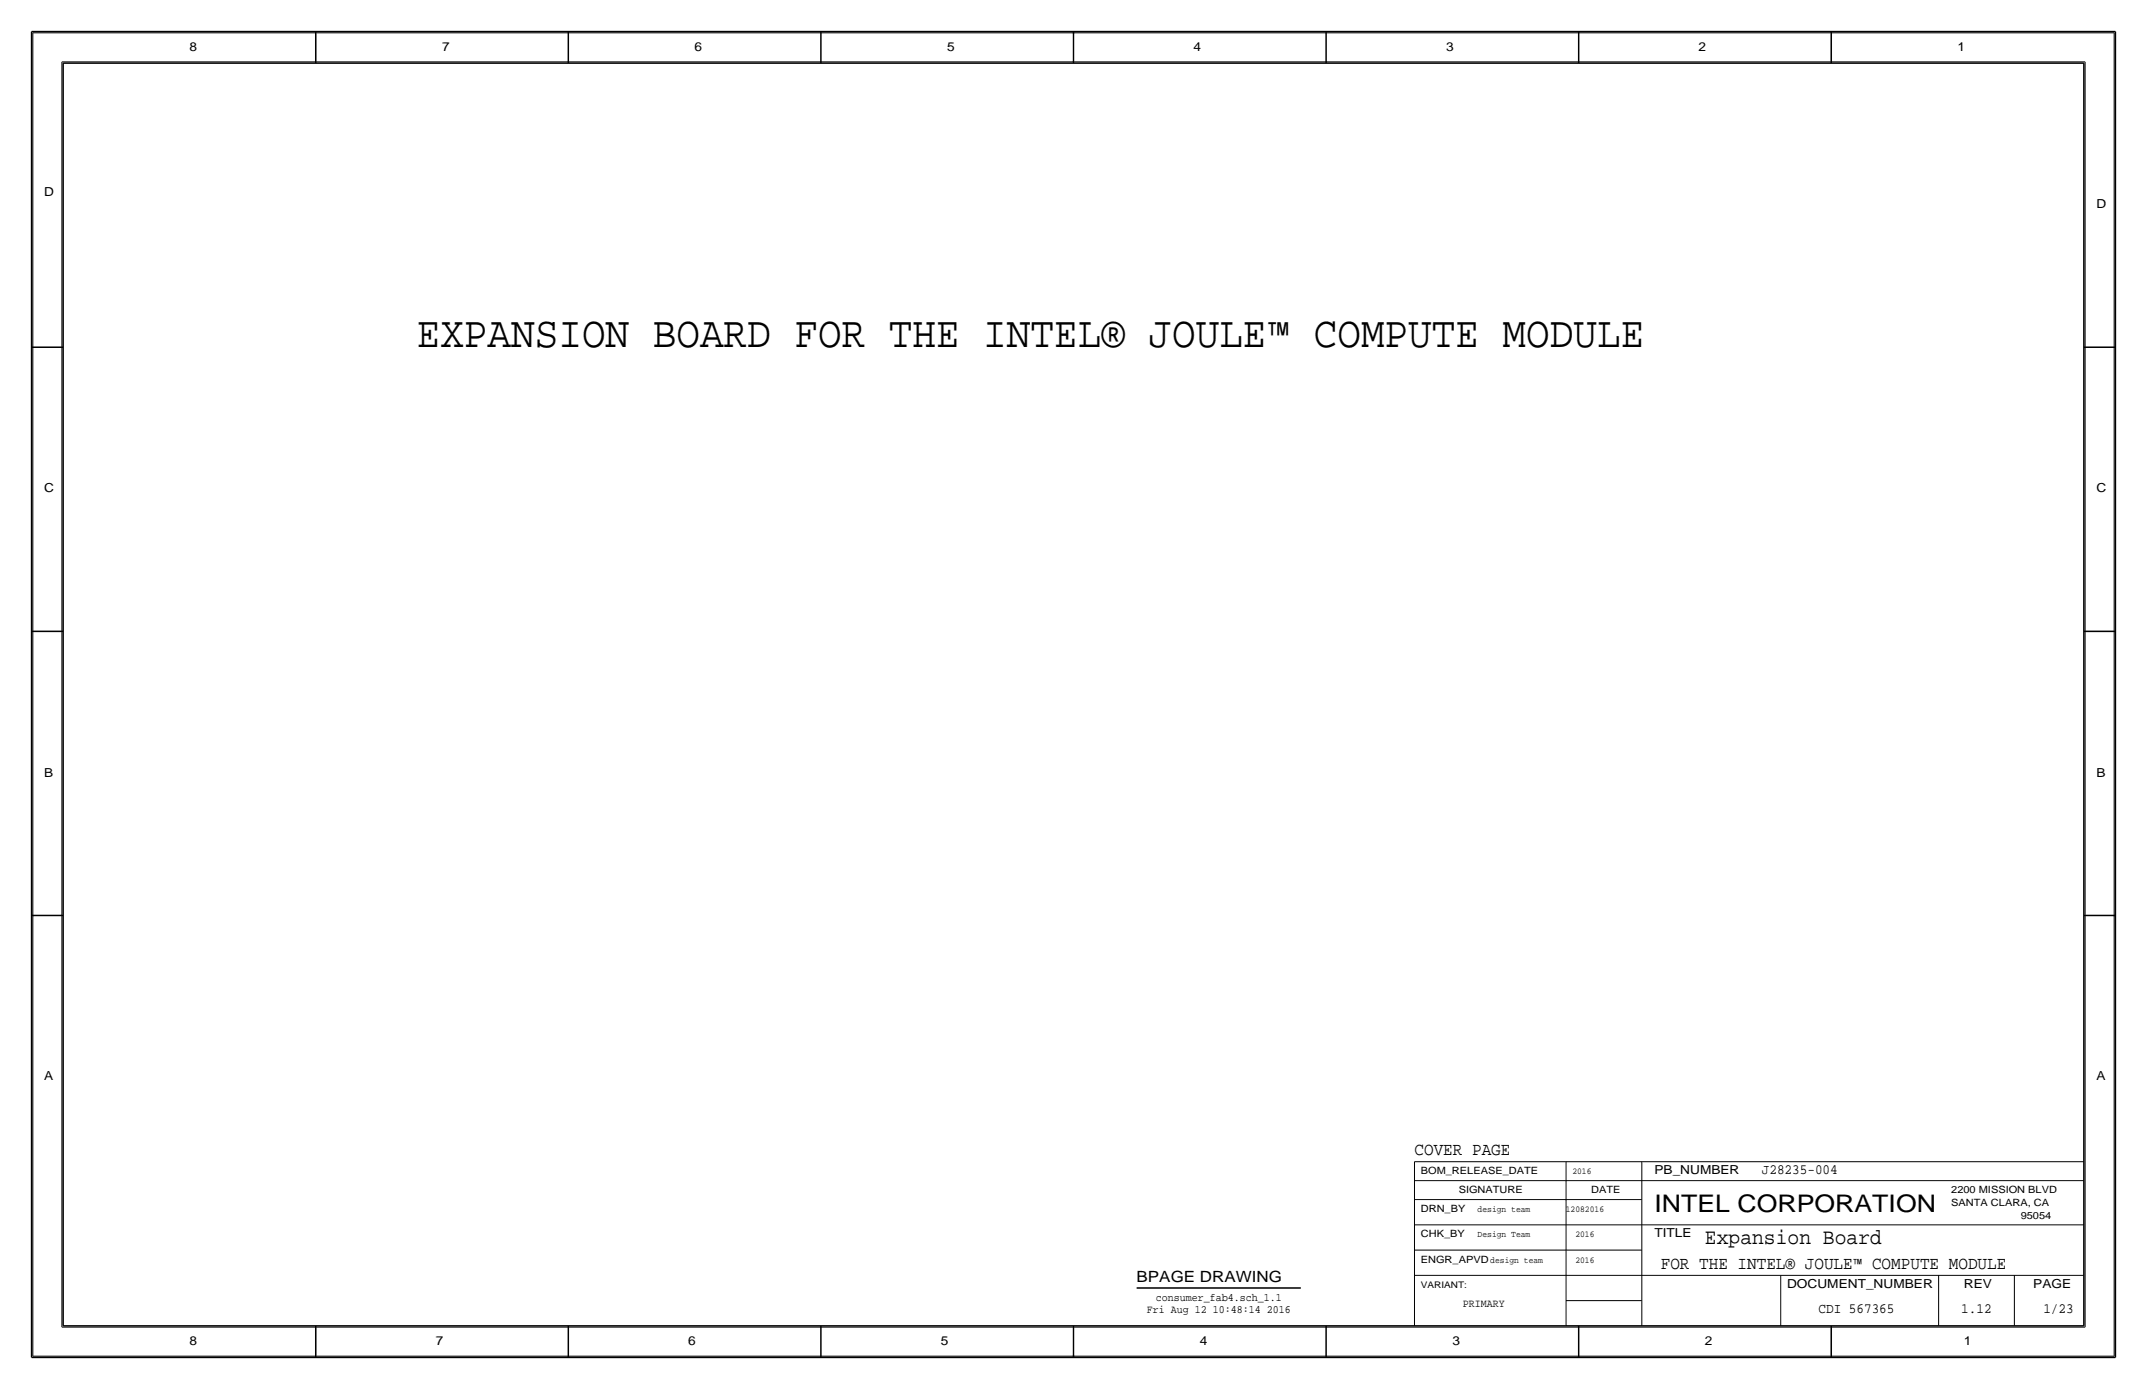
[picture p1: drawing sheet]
<svg xmlns="http://www.w3.org/2000/svg" width="432mm" height="279mm" viewBox="0 0 432 279" stroke-linecap="round" stroke-linejoin="round" font-family="sans-serif">
<defs><g id="words">
<text font-size="8.9" x="83.8" y="69.8">EXPANSION BOARD FOR THE INTEL® JOULE™ COMPUTE MODULE</text>
<text font-size="4.9" x="332.7" y="243.8">INTEL CORPORATION</text>
<text font-size="4.4" x="342.9" y="250.2">Expansion Board</text>
<g font-size="3.6">
<text x="284.5" y="232.4">COVER PAGE</text>
<text x="334" y="255.3">FOR THE INTEL® JOULE™ COMPUTE MODULE</text>
</g>
<text font-size="3.1" x="228.6" y="257.8">BPAGE DRAWING</text>
<g font-size="2.9">
<text x="354.3" y="236.2">J28235-004</text>
<text x="365.7" y="264.2">CDI 567365</text>
<text x="394.5" y="264.2">1.12</text>
<text x="411" y="264.2">1/23</text>
</g>
<g font-size="2.5">
<text x="38.1" y="10.2">8</text>
<text x="88.9" y="10.2">7</text>
<text x="139.7" y="10.2">6</text>
<text x="190.5" y="10.2">5</text>
<text x="240" y="10.2">4</text>
<text x="290.8" y="10.2">3</text>
<text x="341.6" y="10.2">2</text>
<text x="393.7" y="10.2">1</text>
<text x="8.9" y="39.4">D</text>
<text x="421.6" y="41.9">D</text>
<text x="8.9" y="99.1">C</text>
<text x="421.6" y="99.1">C</text>
<text x="8.9" y="156.2">B</text>
<text x="421.6" y="156.2">B</text>
<text x="8.9" y="217.2">A</text>
<text x="421.6" y="217.2">A</text>
<text x="332.7" y="236.2">PB_NUMBER</text>
<text x="332.7" y="248.9">TITLE</text>
<text x="359.4" y="259.1">DOCUMENT_NUMBER</text>
<text x="395" y="259.1">REV</text>
<text x="408.9" y="259.1">PAGE</text>
<text x="38.1" y="270.5">8</text>
<text x="87.6" y="270.5">7</text>
<text x="138.4" y="270.5">6</text>
<text x="189.2" y="270.5">5</text>
<text x="241.3" y="270.5">4</text>
<text x="292.1" y="270.5">3</text>
<text x="342.9" y="270.5">2</text>
<text x="395" y="270.5">1</text>
</g>
<g font-size="2.3">
<text x="232.4" y="261.6">consumer_fab4.sch_1.1</text>
<text x="294.2" y="262.9">PRIMARY</text>
<text x="230.6" y="264.2">Fri Aug 12 10:48:14 2016</text>
</g>
<g font-size="2">
<text x="285.8" y="236.2">BOM_RELEASE_DATE</text>
<text x="285.8" y="243.8">DRN_BY</text>
<text x="293.4" y="240">SIGNATURE</text>
<text x="320" y="240">DATE</text>
<text x="392.4" y="242.6">SANTA CLARA, CA</text>
<text x="392.4" y="240">2200 MISSION BLVD</text>
<text x="406.4" y="245.1">95054</text>
<text x="285.8" y="248.9">CHK_BY</text>
<text x="285.8" y="254">ENGR_APVD design team</text>
</g>
<g font-size="1.8">
<text x="316.2" y="236.2">2016</text>
<text x="297.2" y="243.8">design team</text>
<text x="314.9" y="243.8">12082016</text>
<text x="297.2" y="248.9">Design Team</text>
<text x="316.8" y="248.9">2016</text>
<text x="316.8" y="254">2016</text>
<text x="285.8" y="259.1">VARIANT:</text>
</g>
</g></defs>
<g fill="none" stroke="#000" stroke-width=".2">
<path d="M6.6 6.6h418.6zM6.6 6.6v266.2zM12.4 12.4v254.6zM12.4 12.4h407zM419.4 12.4v254.6zM425.2 6.6v266.2zM284.5 233.7h134.6zM284.5 237.5h134.6zM284.5 233.7v33zM315 233.7v33zM330.2 233.7v33zM284.5 256.5h134.6z"/>
<path d="M284.5 251.5h45.7zM284.5 241.3h45.7zM284.5 246.4h134.6zM358.1 256.5v10.2zM389.9 256.5v10.2zM405.1 256.5v10.2zM6.6 272.8h418.6zM12.4 267h407zM315 261.6h15.2z"/>
</g>
<g fill="none" stroke="#000" stroke-width=".3">
<path d="M6.3 6.4v266.7zM6.4 6.4h419zM12.7 12.7h406.4zM12.7 12.7v254zM63.5 6.4v6.3zM114.3 6.4v6.3zM165.1 6.4v6.3zM215.9 6.3v6.4zM266.7 6.4v6.3zM317.5 6.4v6.3zM368.3 6.4v6.3zM419.1 12.7v254z"/>
<path d="M425.4 6.4v266.7zM6.3 69.8h6.4zM419.1 69.8h6.3zM6.3 127h6.4zM419.1 127h6.3zM6.3 184.1h6.4zM419.1 184.1h6.3zM228.6 259.1h33zM6.4 273h419zM12.7 266.7h406.4zM63.5 266.7v6.4zM114.3 266.7v6.4z"/>
<path d="M165.1 266.7v6.4zM215.9 266.7v6.3zM266.7 266.7v6.4zM317.5 266.7v6.4zM368.3 266.7v6.4z"/>
</g>
<use href="#words"/>
</svg>
